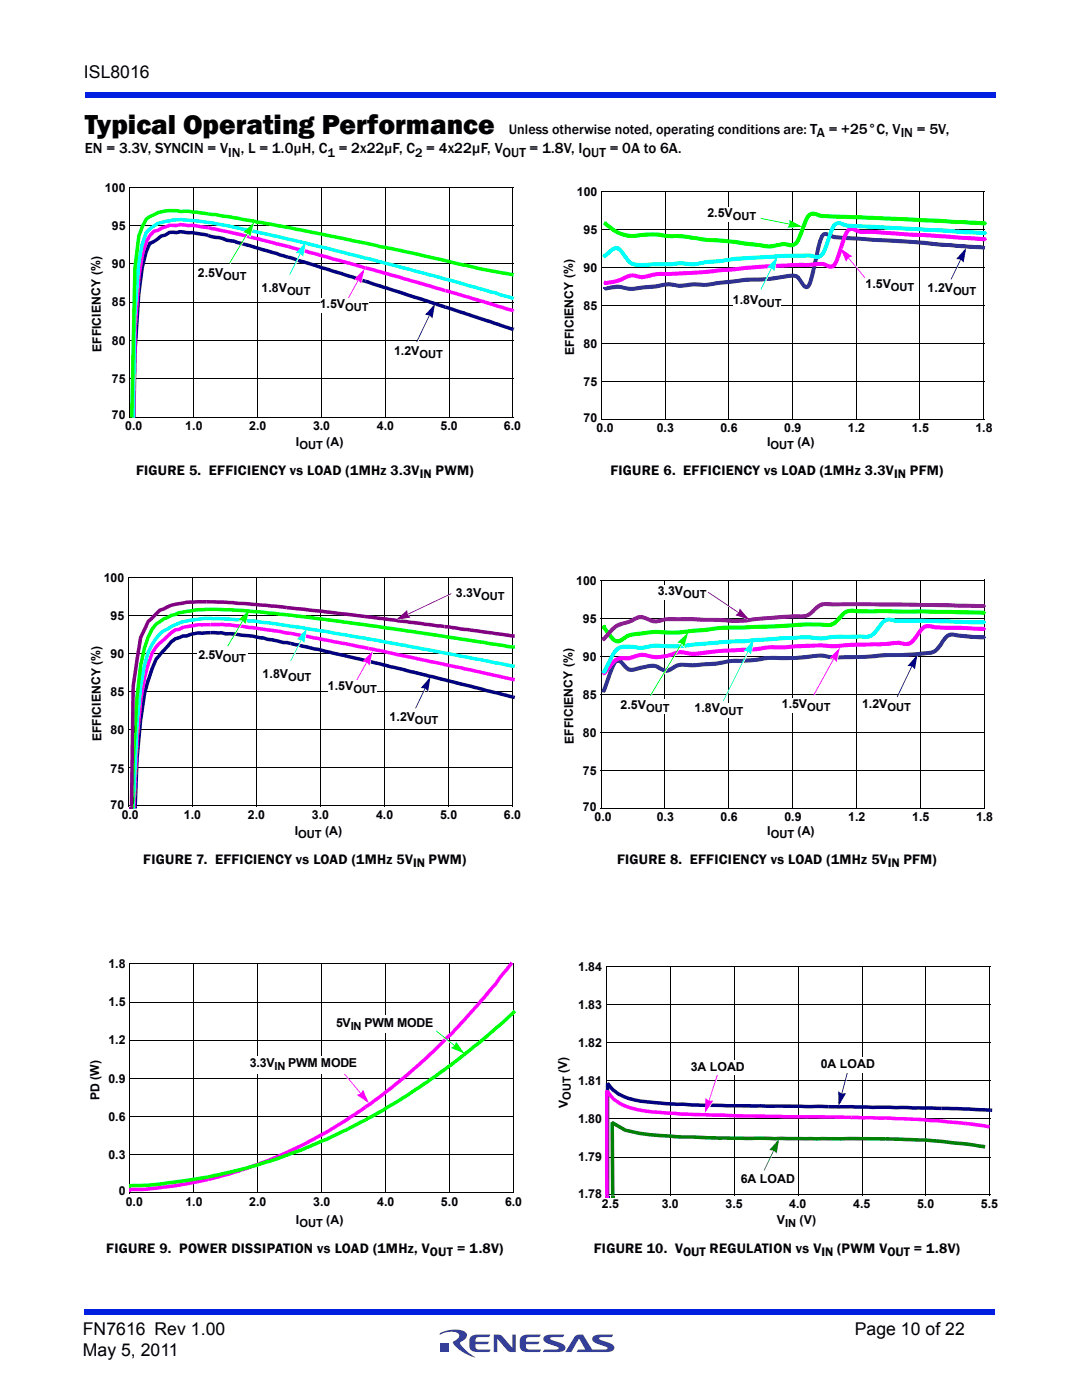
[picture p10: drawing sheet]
<svg xmlns="http://www.w3.org/2000/svg" width="216mm" height="279mm" viewBox="0 0 216 279" stroke-linecap="round" stroke-linejoin="round" font-family="sans-serif">
<defs><g id="words">
<text font-size="5.6" x="16.9" y="26.7">Typical Operating Performance</text>
<g font-size="3.5">
<text x="16.7" y="15.6">ISL8016</text>
<text x="16.5" y="266.5">FN7616 Rev 1.00</text>
<text x="170.6" y="266.5">Page 10 of 22</text>
<text x="16.5" y="270.7">May 5, 2011</text>
</g>
<g font-size="3">
<text x="16.9" y="30.6">EN = 3.3V, SYNCIN = V</text>
<text x="48" y="30.6">, L = 1.0µH, C</text>
<text x="67.6" y="30.6">= 2x22µF, C</text>
<text x="85.1" y="30.6">= 4x22µF, V</text>
<text x="105.7" y="30.6">= 1.8V, I</text>
<text x="121.7" y="30.6">= 0A to 6A.</text>
</g>
<g font-size="2.8">
<text x="101.5" y="26.7">Unless otherwise noted, operating conditions are: T</text>
<text x="27.2" y="94.8">FIGURE 5. EFFICIENCY vs LOAD (1MHz 3.3V</text>
<text x="121.8" y="94.8">FIGURE 6. EFFICIENCY vs LOAD (1MHz 3.3V</text>
<text x="28.6" y="172.4">FIGURE 7. EFFICIENCY vs LOAD (1MHz 5V</text>
<text x="123.1" y="172.4">FIGURE 8. EFFICIENCY vs LOAD (1MHz 5V</text>
<text x="21.2" y="250">FIGURE 9. POWER DISSIPATION vs LOAD (1MHz, V</text>
<text x="91.2" y="250">= 1.8V)</text>
<text x="118.5" y="250">FIGURE 10. V</text>
<text x="141.6" y="250">REGULATION vs V</text>
<text x="167.1" y="250">(PWM V</text>
<text x="182.3" y="250">= 1.8V)</text>
</g>
<g font-size="2.7">
<text x="163" y="27.4">A = +25°C, VIN = 5V,</text>
<text x="45.6" y="31.3">IN</text>
<text x="100.3" y="31.3">OUT</text>
<text x="116.2" y="31.3">OUT</text>
</g>
<g font-size="2.5">
<text x="65.3" y="31.3">1</text>
<text x="82.8" y="31.3">2</text>
<text x="20.9" y="38.2">100</text>
<text x="115.1" y="39.2">100</text>
<text x="22.3" y="45.9">95</text>
<text x="116.5" y="46.7">95</text>
<text x="141.2" y="43.2">2.5V</text>
<text x="22.3" y="53.5">90</text>
<text x="39.5" y="55.3">2.5V</text>
<text x="52.2" y="58.3">1.8V</text>
<text x="116.5" y="54.3">90</text>
<text x="172.7" y="57.5">1.5V</text>
<text x="185.1" y="58.3">1.2V</text>
<text x="22.3" y="61.2">85</text>
<text x="63.8" y="61.5">1.5V</text>
<text x="116.5" y="61.9">85</text>
<text x="146.2" y="60.7">1.8V</text>
<text x="20.3" y="70.3" transform="rotate(-91 20.3 70.3)">EFFICIENCY (%)</text>
<text x="22.3" y="68.8">80</text>
<text x="78.6" y="70.8">1.2V</text>
<text x="114.6" y="70.9" transform="rotate(-91 114.6 70.9)">EFFICIENCY (%)</text>
<text x="116.5" y="69.5">80</text>
<text x="22.3" y="76.4">75</text>
<text x="116.5" y="77">75</text>
<text x="22.3" y="83.7">70</text>
<text x="25" y="85.8">0.0</text>
<text x="37" y="85.8">1.0</text>
<text x="49.7" y="85.8">2.0</text>
<text x="59.1" y="89">I</text>
<text x="62.5" y="85.8">3.0</text>
<text x="75.2" y="85.8">4.0</text>
<text x="87.9" y="85.8">5.0</text>
<text x="100.6" y="85.8">6.0</text>
<text x="116.5" y="84.3">70</text>
<text x="119" y="86.2">0.0</text>
<text x="131" y="86.2">0.3</text>
<text x="143.7" y="86.2">0.6</text>
<text x="153.1" y="89">I</text>
<text x="156.5" y="86.2">0.9</text>
<text x="169.2" y="86.2">1.2</text>
<text x="181.9" y="86.2">1.5</text>
<text x="194.6" y="86.2">1.8</text>
<text x="83.8" y="95.5">IN PWM)</text>
<text x="178.4" y="95.5">IN PFM)</text>
<text x="20.7" y="116.2">100</text>
<text x="91" y="119.1">3.3V</text>
<text x="115" y="116.7">100</text>
<text x="131.3" y="118.8">3.3V</text>
<text x="22.1" y="123.8">95</text>
<text x="116.3" y="124.3">95</text>
<text x="22.1" y="131.4">90</text>
<text x="39.6" y="131.6">2.5V</text>
<text x="116.3" y="131.9">90</text>
<text x="52.4" y="135.3">1.8V</text>
<text x="65.4" y="137.8">1.5V</text>
<text x="22.1" y="139">85</text>
<text x="77.7" y="143.8">1.2V</text>
<text x="116.3" y="139.5">85</text>
<text x="123.8" y="141.4">2.5V</text>
<text x="138.6" y="142.1">1.8V</text>
<text x="156" y="141.4">1.5V</text>
<text x="172" y="141.3">1.2V</text>
<text x="20.3" y="148" transform="rotate(-91 20.3 148)">EFFICIENCY (%)</text>
<text x="22.1" y="146.6">80</text>
<text x="114.5" y="148.5" transform="rotate(-91 114.5 148.5)">EFFICIENCY (%)</text>
<text x="116.3" y="147">80</text>
<text x="22.1" y="154.2">75</text>
<text x="116.3" y="154.6">75</text>
<text x="22.1" y="161.4">70</text>
<text x="116.3" y="161.9">70</text>
<text x="24.3" y="163.4">0.0</text>
<text x="36.7" y="163.4">1.0</text>
<text x="49.5" y="163.4">2.0</text>
<text x="58.8" y="166.6">I</text>
<text x="62.3" y="163.4">3.0</text>
<text x="75" y="163.4">4.0</text>
<text x="87.8" y="163.4">5.0</text>
<text x="100.6" y="163.4">6.0</text>
<text x="118.6" y="163.9">0.0</text>
<text x="131" y="163.9">0.3</text>
<text x="143.8" y="163.9">0.6</text>
<text x="153.1" y="166.6">I</text>
<text x="156.5" y="163.9">0.9</text>
<text x="169.2" y="163.9">1.2</text>
<text x="182" y="163.9">1.5</text>
<text x="194.7" y="163.9">1.8</text>
<text x="82.4" y="173.1">IN PWM)</text>
<text x="177.2" y="173.1">IN PFM)</text>
<text x="21.6" y="193.2">1.8</text>
<text x="115.3" y="193.8">1.84</text>
<text x="21.6" y="200.8">1.5</text>
<text x="115.3" y="201.4">1.83</text>
<text x="21.6" y="208.4">1.2</text>
<text x="67.1" y="205">5V</text>
<text x="72.7" y="205">PWM MODE</text>
<text x="115.3" y="209">1.82</text>
<text x="49.9" y="213">3.3V</text>
<text x="57.5" y="213">PWM MODE</text>
<text x="137.8" y="213.7">3A LOAD</text>
<text x="163.8" y="213.1">0A LOAD</text>
<text x="19.9" y="219.6" transform="rotate(-91 19.9 219.6)">PD (W)</text>
<text x="21.6" y="216">0.9</text>
<text x="113.3" y="221.2" transform="rotate(-91 113.3 221.2)">V</text>
<text x="115.3" y="216.6">1.81</text>
<text x="21.6" y="223.7">0.6</text>
<text x="115.3" y="224.2">1.80</text>
<text x="21.6" y="231.3">0.3</text>
<text x="115.3" y="231.8">1.79</text>
<text x="23.7" y="238.5">0</text>
<text x="115.3" y="239.1">1.78</text>
<text x="147.8" y="236.1">6A LOAD</text>
<text x="25.1" y="240.7">0.0</text>
<text x="37" y="240.7">1.0</text>
<text x="49.7" y="240.7">2.0</text>
<text x="59.1" y="244.2">I</text>
<text x="62.5" y="240.7">3.0</text>
<text x="75.3" y="240.7">4.0</text>
<text x="88" y="240.7">5.0</text>
<text x="100.8" y="240.7">6.0</text>
<text x="120.1" y="241.1">2.5</text>
<text x="132" y="241.1">3.0</text>
<text x="144.8" y="241.1">3.5</text>
<text x="155" y="244.2">V</text>
<text x="157.5" y="241.1">4.0</text>
<text x="170.3" y="241.1">4.5</text>
<text x="183" y="241.1">5.0</text>
<text x="195.7" y="241.1">5.5</text>
<text x="85.8" y="250.7">OUT</text>
<text x="136.3" y="250.7">OUT</text>
<text x="163.9" y="250.7">IN</text>
<text x="177.1" y="250.7">OUT</text>
</g>
<g font-size="2.2">
<text x="146.2" y="43.8">OUT</text>
<text x="44.6" y="55.9">OUT</text>
<text x="57.3" y="58.9">OUT</text>
<text x="177.8" y="58.1">OUT</text>
<text x="190.2" y="58.9">OUT</text>
<text x="68.9" y="62.1">OUT</text>
<text x="151.3" y="61.3">OUT</text>
<text x="83.7" y="71.4">OUT</text>
<text x="59.8" y="89.6">OUT (A)</text>
<text x="153.8" y="89.6">OUT (A)</text>
<text x="96" y="119.7">OUT</text>
<text x="136.3" y="119.4">OUT</text>
<text x="44.5" y="132.2">OUT</text>
<text x="57.5" y="136">OUT</text>
<text x="70.5" y="138.4">OUT</text>
<text x="128.9" y="142">OUT</text>
<text x="143.7" y="142.7">OUT</text>
<text x="161.1" y="142">OUT</text>
<text x="177.1" y="141.9">OUT</text>
<text x="82.8" y="144.4">OUT</text>
<text x="59.5" y="167.2">OUT (A)</text>
<text x="153.8" y="167.2">OUT (A)</text>
<text x="70" y="205.6">IN</text>
<text x="54.8" y="213.6">IN</text>
<text x="113.9" y="219.5" transform="rotate(-91 113.9 219.5)">OUT (V)</text>
<text x="59.8" y="244.8">OUT (A)</text>
<text x="156.7" y="244.8">IN (V)</text>
</g>
</g></defs>
<g fill="#333f99">
<path d="M98.5 266.3h.7a1.2 1.2 0 0 1 1.1 .5l1.9 2.2v-2.7h.7v3.5h-.7a1.04 1.04 0 0 1-1-.4l-2-2.2v2.6h-.7z"/>
<path d="M93.9 266.8l.8-.4 3.2-.1-.3 .5-2.3 .1a.7 .7 0 0 0-.4 .9h2.7l-.4 .5h-2.3v.4l.2 .5 .2 .1h2.6l-.3 .5h-2.3a1.36 1.36 0 0 1-1.7-1.2l.1-1.5z"/>
<path d="M104 266.8l.8-.4 3.1-.1-.3 .5-2.3 .1a.7 .7 0 0 0-.3 .9h2.7l-.4 .5h-2.3v.4l.1 .5 .3 .1h2.6l-.3 .5h-2.3a1.36 1.36 0 0 1-1.7-1.2l.1-1.5z"/>
<path d="M108.6 266.7l.8-.3 3.2-.1-.3 .5-2.5 .2v.3l.6 .2a3.4 3.4 0 0 1 2.4 1.3 .85 .85 0 0 1-1 1h-3.5l.4-.5h2.1l.6-.1v-.3l-.6-.2a3.4 3.4 0 0 1-2.4-1.3l.1-.5z"/>
<path d="M114.8 266.6a1.8 1.8 0 0 1 1.5-.3l1.9 3h2.3l.7-.1v-.3l-.6-.2a3.4 3.4 0 0 1-2.4-1.3 .85 .85 0 0 1 1-1l3.2-.1-.3 .5-2.5 .2v.3l.6 .2a3.4 3.4 0 0 1 2.4 1.3 .85 .85 0 0 1-1 1h-6.5l.3-.4 1.4-.1-1.2-2.1-1.6 2.6h-1.2z"/>
<path d="M88 268h1.6v1.7h-1.6z"/>
<path d="M87.8 266.1a5.6 5.6 0 0 1 5.1-.2 1.19 1.19 0 0 1-.8 1.8l-.3 .3a6.8 6.8 0 0 0 3 2.9 7.1 7.1 0 0 1-4.4-3l.5-.4a.81 .81 0 0 0 .7-.8 .81 .81 0 0 0-.6-.8 5.3 5.3 0 0 0-3.3 .4z"/>
</g>
<g fill="#001fe0">
<path d="M16.9 261.3h181.7v1h-181.7z"/>
<path d="M16.9 18.4h181.7v1h-181.7z"/>
</g>
<g fill="#000">
<path d="M25.8 37.4l.1 .1zM38.6 37.4h.2zM51.3 37.4h.2zM64.1 37.4h.1zM76.8 37.4h.2zM89.5 37.4h.2zM102.3 37.4h.1zM25.8 52.6l.1 .2zM25.8 45l.1 .1zM25.8 75.5l.1 .2zM25.8 67.9l.1 .1zM25.8 60.2l.1 .2z"/>
<path d="M25.8 83.2l.2 .1zM25.8 83.1l.1 .2z"/>
</g>
<g fill="none" stroke="#000" stroke-width=".2">
<path d="M25.8 37.4h76.6M25.9 37.4v45.9M38.7 37.4v45.9M51.4 37.4v45.9M64.1 37.4v45.9M76.9 37.4v45.9M89.6 37.4v45.9M102.3 37.4v45.9M25.9 52.7h76.5M25.9 45h76.5M25.9 75.6h76.5M25.9 67.9h76.5"/>
<path d="M25.9 60.3h76.5M25.8 83.2h76.6"/>
</g>
<g fill="#000080">
<path d="M29.6 48.4l1.7-1.1a2.13 2.13 0 0 1 1.6-.7l-.1 .1 1-.7 1.5 .1h-.1a2.6 2.6 0 0 1 1.8-.1l1.4 .1 3.3 .6-.3 .6-3.1-.5-2.3-.2h.1l-.9 .2-1.4-.1h.2l-.9 .6-.9 .1h.2l-1.3 1-1.1 .5 .2-.2-.7 1.7-.8 3.1-.7 5.3-.7 12-.2 12.5h-.7v-1.5a239.2 239.2 0 0 1 .9-23.1l.1-.6a34.5 34.5 0 0 1 1.4-7.9z"/>
<path d="M41.6 46.7l1.3 .3 .9 .1 1.6 .5h-.1l1.6 .2 8.4 2.4 2.3 .8-.2 .7-10.7-3.2-1.6-.2-1.6-.6 .2 .1-1.6-.3-.7-.2z"/>
<path d="M57.5 51l15.5 4.8-.2 .7-15.4-4.8z"/>
<path d="M73 55.8l16 5.2-.2 .6-16-5.1z"/>
<path d="M88.9 60.9l13.7 4.5-.2 .7-13.6-4.5z"/>
<path d="M102.6 65.4l-.2 .7z"/>
</g>
<g fill="#f0f">
<path d="M30.5 45.9l.9-.3-.1 .1 1.7-.8a2.18 2.18 0 0 1 1.6-.3l1.5-.1 1.6 .2h-.2l.9-.1 3.3 .5-.2 .7-3.2-.5-.7 .1-1.6-.3h.1l-1 .3-1.3-.1h.2l-2.4 1-.8 .2 .2-.1-.7 .7-.8 1.2-.7 2.5-.7 4.3a271.5 271.5 0 0 0-1.1 28.3l-.7-.1v-2.1a249.8 249.8 0 0 1 1.1-26.2l.7-4.3 .8-2.7 .8-1.2z"/>
<path d="M41.7 45.1l7.6 1.6 8.4 2.2-.2 .6-8.5-2.1-6.8-1.4-.7-.2z"/>
<path d="M57.7 48.9l15.3 4.2-.1 .7-15.4-4.2-.1-.1z"/>
<path d="M73 53.1l15.2 4.3 .8 .3-.2 .7-16-4.6z"/>
<path d="M89 57.7l13.6 4-.2 .7-13.6-4z"/>
<path d="M102.6 61.7l-.2 .7z"/>
</g>
<g fill="#0ff">
<path d="M29 46l2.3-1.7 3.1-.7 1.8-.1 5.4 .5-.1 .7-5.4-.5h-1.5l-1.4 .3-1.7 .4h.2l-1.6 1.1-.7 .7 .1-.2-.8 2.3-.7 3.9-.8 10.4-.3 20.3-.7-.1 .3-20.2 .9-11a21.8 21.8 0 0 1 1.4-5.8z"/>
<path d="M41.6 44l6.1 1.2 9.9 2.2-.2 .6-12.1-2.6-3.8-.7z"/>
<path d="M57.5 47.4l15.5 3.8-.2 .6-15.4-3.8z"/>
<path d="M73 51.2l16 4.2-.2 .6-16-4.2z"/>
<path d="M88.9 55.4l13.7 3.8-.2 .7-2.5-.7-1.1-.4-10-2.8z"/>
<path d="M102.6 59.2l-.2 .7z"/>
</g>
<g fill="#0f0">
<path d="M29.1 43.4l2.3-1.3 2.2-.4h1.8l.6 .2 1.7-.1 3.9 .5-.1 .7-4-.5-1.5 .1-.8-.2h-2l-1.6 .4-2.2 1.2 .1-.1-.8 1.5-.7 1.9-.7 6.5-.7 29.6-.6-.1 .6-29.6 .7-6.6 .8-2.1z"/>
<path d="M41.6 42.3l4.5 .7 11.4 2-.1 .7-11.5-2.1-4.4-.6z"/>
<path d="M57.5 45l15.5 3.2-.2 .7-15.4-3.2z"/>
<path d="M73 48.2l15.9 3.5-.1 .6-16-3.4z"/>
<path d="M88.9 51.7l7.6 1.7 6 1.1-.1 .7-5.9-1.1-6.2-1.4-1.5-.4z"/>
<path d="M102.5 54.5l-.1 .7z"/>
</g>
<path d="M25.8 83.2l.2 .1z" fill="#000"/>
<path d="M25.9 37.5v45.7" fill="none" stroke="#000" stroke-width=".2"/>
<g fill="#fff">
<path d="M52.4 56.5h9.4v2.9h-9.4z"/>
<path d="M39.6 53.5h9.6v2.9h-9.6z"/>
<path d="M79 68.9h9.6v2.9h-9.6z"/>
<path d="M85.8 62.9l.2 .1-.2 .3-.2-.1z"/>
<path d="M86.9 60.8l-.5 2.9-.3-.4 .3-1.9h.4l-1.4 1.6-.2-.3h.7v.4l-1-.1z"/>
<path d="M85.9 62.7l.5 .5-.3 .3-.4-.4z"/>
<path d="M85.6 63.2l.2 .1-2.5 5.2-.1-.1z"/>
<path d="M71.6 55.9h.2l-.2 .4-.2-.1z"/>
<path d="M72.8 53.8l-.6 2.9-.3-.4 .4-1.9h.4l-1.5 1.5-.2-.2h.7l-.1 .4-.9-.2z"/>
<path d="M71.7 55.7l.5 .5-.3 .3-.4-.5z"/>
<path d="M71.4 56.2l.2 .1-2.4 4.3-.2-.1z"/>
<path d="M59.9 50.6l.2 .1-.2 .3-.1-.1z"/>
<path d="M61.1 48.5l-.6 2.9-.2-.4 .3-1.9h.4l-1.4 1.6-.3-.3 .7 .1v.3l-.9-.1z"/>
<path d="M60 50.5l.6 .4-.3 .3-.4-.4z"/>
<path d="M59.8 50.9l.1 .1-2 4.1-.1-.1z"/>
<path d="M49.5 46.6l.1 .1-.2 .3-.1-.1z"/>
<path d="M48.6 46.6l2.2-2-.8 2.9-.3-.5 .5-1.9 .4 .1-1.5 1.4-.2-.2h.7l-.1 .4z"/>
<path d="M49.6 46.4l.5 .5-.3 .3-.4-.5z"/>
<path d="M49.3 46.9l.1 .1-3.4 5.8-.2-.1z"/>
</g>
<g fill="#fff">
<path d="M86.6 61.4l-.3 1.9-.4-.4h-.6z"/>
<path d="M72.5 54.4l-.4 1.9-.4-.4-.6-.1z"/>
<path d="M60.8 49.1l-.4 2-.4-.5h-.5z"/>
<path d="M49 46.5l1.4-1.4-.5 2-.3-.5z"/>
</g>
<g fill="#000080">
<path d="M85.7 62.7l.2 .1-.2 .3-.2-.1z"/>
<path d="M86.8 60.6l-.5 2.9-.3-.4 .3-1.9h.4l-1.4 1.6-.2-.3h.7l-.1 .4-.9-.1z"/>
<path d="M85.8 62.5l.5 .5-.3 .3-.4-.4z"/>
<path d="M85.5 63.1h.2l-2.5 5.2-.1-.1z"/>
</g>
<path d="M86.5 61.2l-.3 2-.4-.5h-.6z" fill="#000080"/>
<g fill="#f0f">
<path d="M71.5 55.7l.2 .1-.2 .3-.2-.1z"/>
<path d="M72.7 53.7l-.6 2.9-.3-.5 .4-1.9 .4 .1-1.5 1.5-.2-.3 .7 .1v.3l-1-.1z"/>
<path d="M71.6 55.6l.5 .4-.3 .3-.3-.4z"/>
<path d="M71.3 56l.2 .1-2.4 4.3-.2-.1z"/>
</g>
<path d="M71 55.6l1.4-1.3-.4 1.9-.4-.5z" fill="#f0f"/>
<g fill="#0ff">
<path d="M59.9 50.4h.2l-.2 .4-.1-.1z"/>
<path d="M61 48.3l-.5 2.9-.3-.4 .4-2 .3 .1-1.4 1.5-.2-.2h.7v.4l-1-.1z"/>
<path d="M60 50.2l.5 .5-.2 .2-.4-.4z"/>
<path d="M59.8 50.7l.1 .1-2 4.1-.2-.1z"/>
</g>
<path d="M60.7 48.9l-.3 1.9-.4-.4-.6-.1z" fill="#0ff"/>
<g fill="#0f0">
<path d="M49.4 46.3l.2 .1-.2 .3-.2-.1z"/>
<path d="M48.5 46.4l2.2-2.1-.7 2.9-.3-.4 .5-1.9h.3l-1.4 1.5-.3-.3 .8 .1-.1 .3z"/>
<path d="M49.6 46.2l.4 .5-.3 .2-.3-.4z"/>
<path d="M49.2 46.6l.2 .1-3.5 5.9-.2-.1z"/>
</g>
<path d="M48.9 46.2l1.5-1.3-.5 1.9-.4-.4z" fill="#0f0"/>
<path d="M63.9 59.5h9.6v2.9h-9.6z" fill="#fff"/>
<g fill="none" stroke="#000" stroke-width=".2">
<path d="M119.9 38.2h76.5M120 38.1v45.7M132.7 38.1v45.7M145.4 38.1v45.7M158.2 38.1v45.7M170.9 38.1v45.7M183.6 38.1v45.7M196.3 38.1v45.7M119.9 53.4h76.5M119.9 45.8h76.5M119.9 76.1h76.5M119.9 68.5h76.5"/>
<path d="M119.9 60.9h76.5M119.9 83.7h76.5"/>
</g>
<g fill="#fff">
<path d="M146.4 59h9.4v2.9h-9.4z"/>
<path d="M141.2 41.4h9.7v2.9h-9.7z"/>
<path d="M185.5 56.4h9.6v2.9h-9.6z"/>
<path d="M172.8 55.5h9.6v2.9h-9.6z"/>
</g>
<g fill="#303291">
<path d="M121 57.2l.3-.1 .2 .7-.4 .1z"/>
<path d="M121.3 57.1l1.9-.3 3.1 .5 4.6-.6 2.2-.4 .9 .1-.1 .7-.7-.1-2.2 .4-4.6 .6-1.1-.1-2-.4-1.8 .3z"/>
<path d="M134 56.4l1.9 .3h-.2l2.7-.4 2.4 .2 7.1-1 .1 .7-6.8 .9-2.7-.1-2.6 .3-2-.3z"/>
<path d="M147.9 55.5l5.6-.2 4.2-.7 1.1 .2-.2-.1a2.38 2.38 0 0 1 1.7 1.5l.3 .4-.6 .4-1.1-1.6v.1l-.6-.3 .3 .1-1.3 .1-3.7 .6-5.6 .2z"/>
<path d="M160 57l.6-.4 .4 .6-.2-.3 .2 .1-.3 .6 .1-.7 .2 .1-.1 .7-.1-.7 .3-.1v.7l-.3-.6 .2-.1 .2 .6-.3-.6 .2-.2-.1 .2 .3-.8 .7 .2-.6 1.1-.2-.6 .2 .6-.2 .1-.2-.6v.7h.1h-.1l-.1-.6-.1 .6h-.1l.1-.7-.3 .6-.2-.4 .1 .3z"/>
<path d="M164 46.6l.2-.2 .6-.1 1.2 .4-.3 .6-.9-.3h.1l-.5 .1 .1-.1-.4 .3 .3-.4-.7 2-1.7 7.4-.7-.2 1.8-7.4 .6-1.8 .4-.3-.2 .1z"/>
<path d="M166 46.7l.7 .3-.2-.1 19.3 1.3-.1 .7-5.9-.5-11.1-.6-2.2-.2-.8-.2-.1-.1z"/>
<path d="M185.1 48.3l11.4 .8-.1 .7-10.7-.9 .1-.7 10.8 .9-.1 .7-4.7-.3-6.7-.5z"/>
<path d="M165.3 46.5l1.3 .5 18.5 1.3v.7l-18.6-1.3-1.4-.5z"/>
<path d="M164 46.7l.5-.3 .8 .1-.2 .7-.5-.2 .3 .1h-.5h.2l-.3 .2 .1-.1-.4 1-1.4 6.3-.7 2.4-.7-.3 .7-2.2 1.2-5.6z"/>
<path d="M158.5 54.7v.7v-.7v.7v-.7l.7 .3 1.4 1.8 .4 .2h-.2h.2l-.1 .1 .4-.5 .6 .3-.6 .7h.1a.94 .94 0 0 1-1.4-.4l-1.2-1.7 .2 .1-.6-.2h.1z"/>
<path d="M140.8 56.5l7.4-.9 4.8-.2 5.6-.7-.1 .7-2.2 .2a28.4 28.4 0 0 1-6.4 .6l-6.4 .6-2.5 .4h-.2z"/>
<path d="M127.3 57.2l3.5-.3 2.4-.4 2.6 .3h-.1l2.5-.3h2.6v.7l-2.5-.1-2.6 .4-2.4-.4h.1l-2.2 .4-3.8 .4z"/>
<path d="M120.5 57.6h.7l-.4-.3 2.6-.4 2.4 .5 1.5-.2 .1 .7-1.7 .2-2.4-.5h.1l-1.9 .2a.63 .63 0 0 1-1-.2z"/>
<path d="M120.5 57.2h.7v.4h-.7z"/>
<path d="M120.5 57.6h.7z"/>
</g>
<g fill="#f0f">
<path d="M120.5 56.1h.3v.7h-.3z"/>
<path d="M120.8 56.1l2.3-.4 2-.9 1-.2 2.1 .3 2-.5 .2 .7-2.2 .5-2.3-.3-2.5 1-2.5 .5h-.1z"/>
<path d="M130.2 54.4l1.3-.1 8.3-.3 8.7-.9 .2 .7-8.3 .8-8.9 .4-1.2 .1z"/>
<path d="M148.5 53.1l5.2-.4 7.8-.2 2.5-.2 1.7 .5-.3 .7-1.3-.6 .2 .1-10.7 .4-5 .4z"/>
<path d="M168.4 46.5l.7 .3-1.9 5.4-.4 .8-.5 .3 .3-.1-.2 .1-.6-.3 .6 .3-.5 .3-.4-.5 .4 .4h-.5l.3-.7h-.1h.3l.3 .4-.4-.3 .2-.1 .5 .3-.6-.2 .4-.3-.2 .1 .1-.1-.1 .2 .4-.7z"/>
<path d="M169 45.7l.5-.4h.6l.3 .4-.3-.4 1.5 .6-.2 .6v-.7l.4 .1-.4 .3 .5-.3v.7h-.2l.4-.4-.5 .4-.2-.1v-.7l-.2 .7-1.1-.5-.4-.4 .4 .4h-.5h.2l-.6 .2 .3-.1-.4 .7-.7-.3z"/>
<path d="M171.9 45.9h2.3l20.3 1.3-.1 .7-2.5-.1-17.8-1.3-2.2 .1z"/>
<path d="M176.7 46.2l19.9 1.3h.1l-.4 .3v-.1l.3 .4-2.2-.2 .1-.7 1.3 .1 .8 .1 .4 .4-.5 .4-19.8-1.3z"/>
<path d="M169.1 45.7l.4-.2-.1 .7-.1-.7 .4-.1h.5l1.7 .6h-.2l5 .2v.7l-5.1-.2-1.4-.6h-.5l.2-.1-.3 .2-.2-.7 .1 .7 .2-.1-.2 .1z"/>
<path d="M168.9 45.8l.2-.1-.1 .3 .1-.3 .4 .5 .2-.2-.9 1.6-1.6 4.8-.4 .7-.6 .5-.3-.7 .5-.2-.3 .1 .4-.6 1.7-4.9z"/>
<path d="M153.6 52.8l10.5-.4 1.6 .5h-.2h.6h-.2l.3 .7h-.1a2.46 2.46 0 0 1-1.7-.5h-1.1l-1.9 .2-7.7 .2z"/>
<path d="M134.4 54.3l5.9-.3h-.2l13.5-1.2 .1 .7-12.7 1.2-5.2 .3h-1.4z"/>
<path d="M123.2 55.7l2.6-1 2.4 .3 2.6-.6 3.6-.1v.7l-3.4 .1-1.4 .3a3.5 3.5 0 0 1-2.2 .2l-1.6-.2 .2-.1-2.6 1.1z"/>
<path d="M120.5 56.2l.6 .5v-.2l-.2-.3 .3 .3-.4-.3 2.4-.5 .2 .7-2.5 .5-.4-.4 .1 .4-.2-.4z"/>
<path d="M120.7 56l.6 .3-.2 .3-.6-.4z"/>
<path d="M120.5 56.2l.6 .4z"/>
</g>
<g fill="#0ff">
<path d="M120.1 51.1l.3-.3 .5 .5-.3 .3z"/>
<path d="M120.4 50.8l1.6-1.3-.2 .3 .2-.4 .8-.3 .6 .1 .7 .5 1.7 2.2-.6 .4-1.5-2.1-.6-.4h.1l-.7 .1 .2-.1-.4 .2 .2-.3-.1 .4-1.5 1.2-.5-.5z"/>
<path d="M125.3 52.3l.1 .2-.1-.1 .5-.5 .2 .4-.1-.3 .5 .3h-.1l1.3 .2 5.8-.1 2.5-.2-.2 .6h.1l-2.4 .3-2-.1-2.4 .2-2.3-.1-1.1-.4z"/>
<path d="M135.9 52.2l2.7 .2 2.3-.5 2.8-.2 3-.5 3.4-.1v.7l-3.3 .1-3.1 .5-2.6 .2-2.5 .5-2.9-.3z"/>
<path d="M150 51.1l10.1-.5h1.5l1.2 .3 .6-.1-.2 .1 .5-.3 .2 .7-.3-.6 .2-.2 .5 .5-.2 .2-.2-.6 .2 .6-.9 .4-1.9-.4 .1 .1-4.9 .1-6.4 .4z"/>
<path d="M166.4 44.5l.5-.3h.2l-.3 .3 .4-.4 .4 .1-.3 .6h.2h-.3l.3-.3-1 .8 .1-.1-.2 .4 .1-.1-1.7 4.6-.5 .9-.5-.5 .4-.8v.2l1.3-4 .5-1z"/>
<path d="M167.6 44.2l1.4 .4h-.1l15.7 .8-.1 .7-14.5-.7-1.3-.1-1.4-.5z"/>
<path d="M183 45.4l13.7 .8-.4 .4v-.1l.3 .3-12-.7h-.1l.1-.7 11.3 .7h.7l.4 .5-.5 .3-13.5-.8z"/>
<path d="M167.2 44.2l.8 .1 1.3 .5h-.2l13.9 .6v.7l-13.9-.6-1.5-.5h.2l-.6-.1z"/>
<path d="M166.2 44.8l.5-.4 .5-.2-.1 .7h.1l-.2 .1 .2-.1-.3 .2v-.1l-.4 .6-1.6 4.5-.7 1.1-.6-.4 .7-1 .9-2.9z"/>
<path d="M148.6 51.2l7.7-.4 4.2-.1h1.4l1.1 .3 .4-.1-.1 .1 .4-.3-.1 .1 .6 .4-.6 .4-.4 .1-1.4-.3 .2 .1-.5-.1h.2h-4.2l-8.8 .5z"/>
<path d="M135 52.3l3.5 .2 2.3-.5 7.8-.8 .1 .7-7.8 .8-2.3 .4-3.5-.1z"/>
<path d="M124.8 52l.6-.4 .5 .7-.1-.2 .8 .5-.2-.1 2.4 .1 5.1-.1 1.1-.2 .1 .7-1.7 .2-6.5 .1-1.4-.6z"/>
<path d="M120.4 50.9l-.1 .1 .6 .3-.1 .1-.1-.6-.2 .1 1.9-1.6 .3-.1 .2 .7v-.7h.3l.2 .1-.1 .7 .2-.7 .7 .6 1.2 1.7-.6 .4-1.2-1.7-.5-.4 .2-.6v.7l-.5-.1 .1-.7 .1 .6-.6 .3-1.5 1.3-.3 .1z"/>
<path d="M120.3 50.9l.6 .4z"/>
<path d="M120.4 50.6l.7 .3-.2 .3-.6-.3z"/>
<path d="M120.3 50.9l.6 .3z"/>
</g>
<g fill="#0f0">
<path d="M120.7 44.2l.3 .1-.3 .6-.3-.1z"/>
<path d="M121 44.3l1.9 1.5 1.8 .7h-.2l2 .2 2.3-.3h2.8l1.8 .3v.7l-2.5-.3h-2.5l-1.8 .3-2.2-.2-1.2-.5-1-.6-1.5-1.2z"/>
<path d="M133.4 46.7h2.5l5.2 .8 5.8 .4 4.3 .6v.7l-4.5-.6-5.4-.4-4.9-.7-3.1-.1z"/>
<path d="M151.2 48.5l2.4 .3h-.1l2.7-.5-.3 .4 .1-.3 .6-.1 .3 .4-.3-.4 1.6 .2v.7v-.7h-.1l.3-.1-.2 .3 .1-.2 .5 .5 .1-.3-.2 .4-.5 .1v-.7l.1 .7-.5 .1-1.2-.3-.4-.4 .4 .4h-.3l.2-.1 .1-.2-.3 .3-2.7 .5-2.4-.3z"/>
<path d="M161.1 42.7l.5-.3 .7-.2v.7l-.5 .1-.5 .6-1.8 4.5-.7 .9-.5-.5 .6-.7 1.5-3.9z"/>
<path d="M162.3 42.2l1.5 .5h-.1l15 .6-.1 .7-14.9-.6-1.5-.5h.2z"/>
<path d="M178.7 43.3l17.2 .8 .7 .1 .4 .4-.4 .4-6-.3v-.7l6 .3-.3 .2 .3 .4-17.5-.9h-.5z"/>
<path d="M167.6 43l12 .4 11 .6v.7l-23-1z"/>
<path d="M161.3 42.7l.2-.2 .2 .6-.1-.7h.5v.7l-.1-.7 .3-.1v.7l.1-.7 1.2 .5-.2-.1 .8 .1h-.2l3.6 .2v.7l-3.9-.2-1.4-.5 .1-.7v.7l-.3 .1-.1-.7 .1 .7h-.3l-.1-.7 .3 .6-.6 .7-.6 1.3-.6-.2 .6-1.5z"/>
<path d="M156.3 48.4h.3l-.1 .7 .1-.7 1.1 .3-.1-.1 1-.1-.4 .3 .2-.3 .4-.2-.2 .3 .4-.8-.1 .1 1.3-3.1 .6 .2-1.1 2.9-.7 1-.3 .1h.2l-.1 .1 .1-.3-.4 .4h.1l-1 .1-1.1-.2v-.7l.1 .7h-.3z"/>
<path d="M139.1 47.3l1.8 .3 5.3 .3 6.7 1 1.3-.1 2.1-.4v.7l-2.1 .4-1.4 .1-6.2-.9-6.6-.5-1-.3z"/>
<path d="M126.4 46.8l4.5-.3 2.3 .3 3.3 .1 2.6 .4-.1 .6-2.6-.3-3.2-.1-2.3-.3-4.5 .3z"/>
<path d="M120.7 44.3l.2 .7 .2-.4-.1-.1 1.3 .9 1.6 .9 1.3 .4 1.2 .1v.7l-1.2-.1-2.2-.7-2.5-1.7-.1-.3z"/>
<path d="M120.7 44.3l.3-.1 .2 .7-.3 .1z"/>
<path d="M120.7 44.3l.2 .7z"/>
</g>
<g fill="#fff">
<path d="M191.7 51.7l.2 .1-.1 .3-.2-.1z"/>
<path d="M192.8 49.6l-.4 3-.3-.5 .3-1.9h.4l-1.4 1.6-.3-.2h.8l-.1 .3-.9-.1z"/>
<path d="M191.9 51.6l.5 .4-.3 .3-.4-.4z"/>
<path d="M191.6 52.1h.2l-1.9 3.8h-.1z"/>
<path d="M169.4 51.2l.2 .3-.1 .1-.2-.2z"/>
<path d="M167.8 49.5l2.5 1.6-.5 .1-1.7-1.1 .2-.3 .9 1.9-.3 .2 .3-.7 .3 .2-.5 .8z"/>
<path d="M169.2 51.1l.6-.2 .1 .4-.5 .2z"/>
<path d="M169.5 51.6l.1-.1 3.2 3.8-.1 .1z"/>
<path d="M154 53.5l.2 .1-.2 .4-.2-.1z"/>
<path d="M155.1 51.4l-.5 3-.3-.4 .4-2 .3 .1-1.4 1.5-.2-.2h.7v.4l-1-.1z"/>
<path d="M154.1 53.4l.5 .5-.3 .2-.4-.4z"/>
<path d="M153.8 53.9l.2 .1-2.1 4.1-.1-.1z"/>
<path d="M157.2 44.7l.4 .1v.2l-.4-.1z"/>
<path d="M157.3 44l2.6 1.3-2.9 .3 .3-.4 1.9-.2 .1 .4-1.9-.9 .2-.3 .2 .7h-.4z"/>
<path d="M157.4 44.8l.4 .1-.4 .6-.3-.2z"/>
<path d="M151.6 43.6l5.6 1.1v.2l-5.6-1.1z"/>
</g>
<g fill="#fff">
<path d="M192.6 50.2l-.4 2-.4-.4-.5-.1z"/>
<path d="M168.3 50l1.6 1.1-.6 .2-.3 .5z"/>
<path d="M154.8 52l-.3 2-.4-.4-.6-.1z"/>
<path d="M157.5 44.3l1.7 .9-1.9 .2 .3-.5z"/>
</g>
<g fill="#000080">
<path d="M191.7 51.6h.1l-.1 .4-.2-.1z"/>
<path d="M192.8 49.5l-.5 2.9-.3-.4 .3-2 .4 .1-1.4 1.5-.2-.2h.7l-.1 .4-.9-.1z"/>
<path d="M191.8 51.4l.5 .5-.3 .2-.4-.4z"/>
<path d="M191.5 51.9l.2 .1-1.9 3.8-.1-.1z"/>
</g>
<path d="M192.5 50.1l-.3 1.9-.5-.4-.5-.1z" fill="#000080"/>
<g fill="#f0f">
<path d="M169.2 51.2l.3 .3-.2 .2-.2-.3z"/>
<path d="M167.6 49.5l2.5 1.7-.5 .1-1.6-1.1 .1-.3 .9 1.8-.3 .2 .3-.7 .3 .2-.4 .8z"/>
<path d="M169 51.2l.6-.3 .2 .4-.6 .2z"/>
<path d="M169.3 51.7l.2-.1 3.1 3.8-.1 .1z"/>
</g>
<path d="M168.1 50l1.6 1.1-.5 .2-.3 .5z" fill="#f0f"/>
<g fill="#0ff">
<path d="M153.9 53.3l.2 .1-.2 .3-.1-.1z"/>
<path d="M155.1 51.2l-.6 2.9-.2-.4 .3-1.9 .4 .1-1.4 1.5-.3-.3 .8 .1-.1 .3-.9-.1z"/>
<path d="M154.1 53.2l.5 .4-.3 .3-.4-.4z"/>
<path d="M153.8 53.6l.1 .1-2 4.1-.2-.1z"/>
</g>
<path d="M154.8 51.8l-.4 2-.4-.5h-.5z" fill="#0ff"/>
<g fill="#0f0">
<path d="M157.4 44.6l.4 .1v.2l-.4-.1z"/>
<path d="M157.5 43.9l2.6 1.3-3 .3 .4-.4 1.9-.2 .1 .4-1.9-1 .2-.3 .1 .7-.3 .1z"/>
<path d="M157.6 44.7l.4 .1-.4 .5-.3-.2z"/>
<path d="M151.8 43.5l5.6 1.1v.2l-5.6-1.1z"/>
</g>
<path d="M157.7 44.2l1.7 .9-1.9 .2 .3-.5z" fill="#0f0"/>
<g fill="none" stroke="#000" stroke-width=".2">
<path d="M25.6 115.2v45.7M38.4 115.2v45.7M51.2 115.2v45.7M63.9 115.2v45.7M76.7 115.2v45.7M89.5 115.2v45.7M102.2 115.2v45.7M25.5 138h76.8M25.5 130.5h76.8M25.5 122.9h76.8M25.5 153.2h76.8M25.5 145.6h76.8"/>
<path d="M25.5 160.8h76.8"/>
</g>
<g fill="#000080">
<path d="M26.6 161h.7v.4l-.7-.1z"/>
<path d="M33.9 127.8l1.1-.7 1.4-.5 .8-.1a6.6 6.6 0 0 1 3.2-.5h-.1l1.7-.1 .1 .7h-2.5l-1.5 .3-.8 .4h-.8l.2-.1-1.5 .6-.8 .6 .1-.1-3 3.4-.9 1.9-1.4 4.8-.8 5.3-.7 7.8-.4 9.5h-.7l.1-1.2a150.3 150.3 0 0 1 1-16.2l.8-5.4 1.5-4.9 .9-1.9z"/>
<path d="M42 125.9h2.2l.8 .3h1.6l3.8 .4 6.2 1.3h-.1l1.6 .2-.1 .7-1.5-.2-6.3-1.3-3.8-.5-1.4 .1-.9-.3h-2.1z"/>
<path d="M58.1 128.1l15.4 3.5-.1 .7-15.4-3.5z"/>
<path d="M73.5 131.6l16.1 4-.2 .6-16-3.9z"/>
<path d="M89.6 135.6l12.9 3.2-.2 .7-5.3-1.3-7.6-2z"/>
<path d="M102.5 138.8l.3 .1-.2 .7-.3-.1z"/>
<path d="M102.5 138.8l-.2 .7z"/>
</g>
<g fill="#f0f">
<path d="M26.4 161h.7v.4l-.7-.1z"/>
<path d="M31.7 128.1l2.3-2.1 .9-.6 .8-.2-.1 .1 .9-.5 2.9-.5h2.6l.1 .7h-2.4l-3 .5-.9 .4-.7 .1h.1l-.8 .5-2.2 2.1-.7 .7-.9 1.2-1.4 4.6-.8 4.5-.7 7.4-.6 14h-.7l.6-14.1 1-9a30 30 0 0 1 1.4-5.9l.7-1.8 .8-1.3z"/>
<path d="M42 124.3l3.9 .1 9.9 1.2 2.3 .5-.1 .7-10-1.5-3.7-.3h-2.2z"/>
<path d="M58.1 126.1l14.7 2.8 .8 .2-.1 .7-15.5-3.1z"/>
<path d="M73.6 129.1l16.1 3.4-.2 .6-16-3.3z"/>
<path d="M89.7 132.5l12.7 2.8-.1 .6-12.8-2.8z"/>
<path d="M102.4 135.3h.4l-.2 .7-.3-.1z"/>
<path d="M102.4 135.3l-.1 .6z"/>
</g>
<g fill="#0ff">
<path d="M26.2 161h.7v.3h-.7z"/>
<path d="M31.8 126.1l2.3-1.4 2.3-1 4.9-.6v.7l-4.8 .6h.1l-2.1 .9-1.7 .9h.1l-.7 .5-.7 .9-1.6 2.6-.7 2.5-.8 4.4-.6 6.3-.9 17.6h-.7v-.6a227.2 227.2 0 0 1 1.5-23.4l.8-4.4 .8-2.6 1.6-2.8z"/>
<path d="M41.3 123.1l6.8 .2 9.2 1.2-.1 .7-3.8-.6-5.3-.6-6.8-.2z"/>
<path d="M57.3 124.5l15.5 2.5-.2 .7-.7-.1-7.1-1.3-7.6-1.1z"/>
<path d="M72.8 127l16 3-.1 .7-15.3-2.8-.8-.2z"/>
<path d="M88.8 130l13.6 2.6-.1 .7-13.5-2.6h-.1z"/>
<path d="M102.4 132.6h.4l-.1 .7h-.4z"/>
<path d="M102.4 132.6l-.1 .7z"/>
</g>
<g fill="#0f0">
<path d="M26.1 161h.7v.4l-.7-.1z"/>
<path d="M30.9 124.3l1.6-1.1 3-1.2 3.3-.6 2.4-.1v.7l-2.3 .1-3.1 .5h.1l-3 1.2-1.6 1-.7 1.1-.7 1.3-.7 2.2-.8 3.5-.7 6.3-.8 13.3-.1 8.5h-.7v-1.1a234 234 0 0 1 .9-20.7l.7-6.4 .8-3.6 .8-2.3 .7-1.4z"/>
<path d="M41.2 121.3h4.7l9.2 .8 2.2 .3-.1 .7-8.5-.9-7.5-.2z"/>
<path d="M57.2 122.4l15.5 1.9-.1 .7-1.6-.2-13.8-1.7z"/>
<path d="M72.7 124.3l16.1 2.4-.2 .7-11.5-1.7-4.5-.7z"/>
<path d="M88.8 126.7l13.6 2.1-.1 .7-13.7-2.1z"/>
<path d="M102.4 128.8h.3v.7h-.4z"/>
<path d="M102.4 128.8l-.1 .7z"/>
</g>
<g fill="#800080">
<path d="M25.9 161h.7v.3h-.7z"/>
<path d="M29.4 123.7l2.2-2.2 2.5-1 3.1-.7 4.1-.1-.1 .7-3.8 .1-1.6 .3-1.6 .3-2.2 1 .1-.1-2.3 2.3 .1-.2-1.5 3.3v-.1l-1.5 9.7-.3 24h-.7l.3-24 1.5-9.9z"/>
<path d="M41.3 119.7l5.3 .2 10.7 1-.1 .7-10.8-1-5.2-.2z"/>
<path d="M57.3 120.9l15.3 1.8h.1v.7l-15.4-1.8h-.2z"/>
<path d="M72.7 122.7l14.5 1.9h.8l.8 .1-.1 .7-16-2z"/>
<path d="M88.7 124.7l13.7 1.9-.1 .7-13.6-1.9z"/>
<path d="M102.4 126.6h.3v.7h-.4z"/>
<path d="M102.4 126.6l-.1 .7z"/>
</g>
<g fill="#fff">
<path d="M52.6 133.6h9.4v2.9h-9.4z"/>
<path d="M39.3 129.8h10.1v2.9h-10.1z"/>
<path d="M77.6 142h10.7v2.9h-10.7z"/>
<path d="M84.9 137.3l.2 .1-.2 .3-.2-.1z"/>
<path d="M86 135.2l-.5 2.9-.3-.4 .4-1.9h.3l-1.4 1.6-.2-.2h.7v.3l-1-.1z"/>
<path d="M85 137.2l.5 .4-.2 .3-.4-.4z"/>
<path d="M84.8 137.7h.1l-1.8 3.8h-.2z"/>
<path d="M73.3 132.1l.1 .1-.2 .3-.1-.1z"/>
<path d="M74.5 130.1l-.7 2.9-.2-.5 .4-1.9 .3 .1-1.4 1.5-.3-.3 .8 .1-.1 .3-.9-.1z"/>
<path d="M73.4 132l.5 .4-.3 .3-.4-.4z"/>
<path d="M73.1 132.4l.1 .1-2.4 4.3h-.1z"/>
<path d="M60.2 127.7l.1 .1-.1 .3-.2-.1z"/>
<path d="M61.3 125.6l-.6 2.9-.2-.4 .3-1.9h.4l-1.4 1.6-.3-.3 .8 .1-.1 .3-.9-.1z"/>
<path d="M60.3 127.6l.4 .4-.2 .3-.4-.5z"/>
<path d="M60 128l.2 .1-2.1 4.1-.1-.1z"/>
<path d="M48.5 123.9l.1 .1-.1 .3-.2-.1z"/>
<path d="M47.6 123.9l2.2-2-.8 2.9-.2-.4 .5-2 .3 .1-1.5 1.5-.2-.3 .7 .1-.1 .3z"/>
<path d="M48.6 123.8l.5 .5-.3 .2-.4-.4z"/>
<path d="M48.3 124.2l.2 .1-2.9 4.9-.2-.1z"/>
</g>
<g fill="#fff">
<path d="M85.7 135.8l-.3 2-.4-.4-.6-.1z"/>
<path d="M72.8 132.1l1.4-1.4-.5 1.9-.4-.5z"/>
<path d="M61 126.2l-.4 1.9-.4-.4h-.6z"/>
<path d="M48 123.8l1.4-1.3-.5 1.9-.3-.4z"/>
</g>
<g fill="#000080">
<path d="M84.8 137.2h.2l-.2 .4-.2-.1z"/>
<path d="M85.9 135.1l-.5 2.9-.3-.4 .3-2 .4 .1-1.3 1.5-.3-.2h.7v.4l-1-.1z"/>
<path d="M84.9 137l.5 .5-.2 .2-.4-.4z"/>
<path d="M84.7 137.5l.1 .1-1.8 3.8-.2-.1z"/>
</g>
<path d="M85.6 135.7l-.3 1.9-.4-.4-.6-.1z" fill="#000080"/>
<g fill="#f0f">
<path d="M73.2 132h.1l-.1 .4-.2-.1z"/>
<path d="M73.9 130.4l.5-.5-.7 2.9-.2-.4 .4-1.9h.3l-1.4 1.5-.2-.2h.7l-.1 .4-.9-.2z"/>
<path d="M73.3 131.8l.5 .5-.3 .2-.4-.4z"/>
<path d="M73 132.3l.2 .1-2.4 4.3-.2-.1z"/>
</g>
<path d="M74.1 130.5l-.5 1.9-.3-.4-.6-.1z" fill="#f0f"/>
<g fill="#0ff">
<path d="M60.1 127.5l.2 .1-.2 .3-.2-.1z"/>
<path d="M61.3 125.4l-.6 2.9-.3-.4 .4-2 .3 .1-1.3 1.6-.3-.3h.7v.4l-1-.1z"/>
<path d="M60.2 127.3l.5 .5-.2 .3-.4-.5z"/>
<path d="M60 127.8l.1 .1-2 4.1-.2-.1z"/>
</g>
<path d="M61 126l-.4 1.9-.4-.4-.6-.1z" fill="#0ff"/>
<g fill="#0f0">
<path d="M48.5 123.7l.1 .1-.2 .3-.1-.1z"/>
<path d="M47.6 123.7l2.2-2-.8 2.8-.3-.4 .6-1.9 .3 .1-1.5 1.4-.2-.2h.7l-.1 .4z"/>
<path d="M48.6 123.5l.5 .6-.3 .2-.4-.5z"/>
<path d="M48.3 124l.1 .1-2.9 4.9-.1-.1z"/>
</g>
<path d="M48 123.6l1.4-1.3-.5 1.9-.4-.5z" fill="#0f0"/>
<g fill="#fff">
<path d="M65.5 135.8h9.6v2.9h-9.6z"/>
<path d="M90.7 117.2h10.3v2.9h-10.3z"/>
<path d="M81.3 122.7l.3-.2 .1 .2-.3 .2z"/>
<path d="M79.2 123.8l2.2-2v.5l-1.5 1.3-.2-.2 2-.4v.4l-.5-.5 .2-.3 .7 .7z"/>
<path d="M81.1 122.2h.3l.1 .5-.3 .2z"/>
<path d="M81.6 122.5l8.6-4.1 .1 .2-8.6 4.1z"/>
</g>
<path d="M79.8 123.5l1.5-1.3v.6l.4 .4z" fill="#fff"/>
<g fill="#800080">
<path d="M81.1 122.6l.3-.2 .1 .2-.3 .2z"/>
<path d="M79 123.7l2.2-2v.5l-1.5 1.3-.2-.2 2-.4 .1 .4-.6-.5 .3-.2 .6 .6z"/>
<path d="M80.9 122.1h.4v.6l-.3 .1z"/>
<path d="M81.4 122.5l8.6-4.1 .1 .1-8.6 4.1z"/>
</g>
<path d="M79.6 123.4l1.5-1.3v.6l.5 .4z" fill="#800080"/>
<g fill="none" stroke="#000" stroke-width=".2">
<path d="M25.5 115.3h76.8M119.9 115.8h76.6M120 115.7v45.7M132.7 115.7v45.7M145.4 115.7v45.7M158.2 115.8v45.6M170.9 115.8v45.6M183.7 115.8v45.6M196.4 115.7v45.7M119.9 138.5h76.6M119.9 131h76.6M119.9 123.4h76.6"/>
<path d="M119.9 153.7h76.6M119.9 146.1h76.6M119.9 161.3h76.6"/>
</g>
<path d="M158.1 115.7l.2 .1zM170.8 115.7l.2 .1zM183.6 115.7l.1 .1zM196.3 115.7l.2 .1zM119.9 161.3l.1 .1z" fill="#000"/>
<g fill="#fff">
<path d="M131 116.9h10.3v2.9h-10.3z"/>
<path d="M138.7 140.4h9.5v2.9h-9.5z"/>
<path d="M123.9 139.6h9.6v2.9h-9.6z"/>
<path d="M172 139.1h10.3v3.2h-10.3z"/>
<path d="M156.1 139.4h9.6v2.9h-9.6z"/>
</g>
<g fill="#303291">
<path d="M120.1 137.8l.7 .1-.1 .4-.7-.2z"/>
<path d="M122.4 131.9l.8-.5 .6 .2-.4 .5 .2 .1-.4-.1 .1-.1-.4 .2 .3-.2-.3 .3 .2-.1-.8 1.4-1.5 4.3-.7-.1 1.5-4.4z"/>
<path d="M123.8 131.6l1.8 1.7-.2-.1 .5 .1-.1 .7v-.7l.9-.1-.2 .1 1.3-.4 2-.4h.9l-.3 .6 .1 .1-1.2 .1-3.1 .7h-.4v-.7v.7h-.3l-.8-.6-1.3-1.3z"/>
<path d="M130.7 132.5l.6 .2 1 .6-.2-.1 .9 .3h-.1l2.1-1.1 1.9-.1v.7l-1.7 .1-1.3 .8-1 .3-2.5-1.1z"/>
<path d="M136.9 132.3l1.3 .1 4.5-.3 2.5-.5 4.5-.2 2.3-.3 .1 .7-2.3 .3-3.3 .1-3.8 .6-4.4 .3-1.4-.1z"/>
<path d="M152 131.1l1.7-.2h4.9l5.5-.5 2.1 .4 2.8-.1v.7l-2.8 .1-2.5-.4-5 .5h-5.2l-1.4 .2z"/>
<path d="M169 130.7h3.6l3.9-.4 6.4-.1 2.9-.3h-.1l.5-.3 .3 .7-.9 .3-2.7 .3-6.4 .1-5.1 .4h-2.4z"/>
<path d="M188.5 126.9l.5-.4 .9-.3 3.2 .4-.1 .7-3.2-.4-.5 .2-.5 .3 .3-.1-1.8 2.4-.8 .6-.3-.7 .8-.7z"/>
<path d="M188.6 126.9l.8-.5 .8-.1 3.8 .5 2.4 .1-.3 .2 .3 .4-3.4-.2 .1-.7 3.3 .2 .4 .4-.4 .4h-.9l-4-.3-1.3-.3h.1l-.8 .1 .2-.1-.6 .4 .1-.1-.7 .8-.5-.4z"/>
<path d="M176.4 130.5l5-.1 4.4-.4h-.2l.8-.2h-.2l.8-.7 1-1.4 .6 .4-1.4 1.8-.6 .5-.7 .3-4.5 .4-5 .1z"/>
<path d="M158.6 131l4.4-.5 3.9 .4h-.1l5.8-.1 3.8-.3 .1 .7-3.9 .3-5.7 .1-3.7-.4-4.6 .5z"/>
<path d="M142.5 132.2l3.3-.6 3.8-.1 3.6-.5h5.4v.7h-4.7l.2-.1-4.5 .6-3.8 .1-3.2 .6h-.1z"/>
<path d="M132.8 133.5h.5h-.1l1.5-.8 1-.3 2.4 .1 4.4-.3v.7l-3.6 .3-3.5-.1h.2l-1.9 1-.6 .2-.4-.1z"/>
<path d="M125 133.6h.7l-.3-.3h1.3l3.1-.7 1.2 .1 1.8 .8h-.1h.1l-.1 .7-2.2-1-1.2 .1-3.1 .8-1-.1z"/>
<path d="M122.6 131.9l.1-.2 .6 .3-.5-.3 .1-.1 .2 .6v-.7h.2v.7l-.1-.7 .5 .1h-.2l.1 .7 .1-.7 .1 .1 1.9 1.9h-.7l.3 .3-.7-.5-1.2-1.2 .2-.6v.7l-.4-.1 .1-.7v.7h-.1l-.1-.7 .2 .7-.1 .1-.6-.3 .6 .2-.3 .4-.5-.4z"/>
<path d="M122.3 132.2l.1-.1 .5 .5 .1-.1-1 2.1-1.2 3.4-.3 .3 .2-.1-.6-.3h.7l-.6-.2 .3-.1-.3 .2 1.2-3.4z"/>
<path d="M120.1 137.5h.7v.4h-.7z"/>
<path d="M120.1 137.9h.7z"/>
</g>
<g fill="#f0f">
<path d="M120.3 134.1l.5 .5-.3 .2-.5-.5z"/>
<path d="M121.8 132.2l.7-.7 .9-.5 2.2-.1 1.8-.5 .1 .7-1.2 .3a4.3 4.3 0 0 1-2.3 .2l-1 .3h.2l-.9 .7-1.5 2-.5-.5z"/>
<path d="M127.3 130.4l.8-.1 1.9 .4h1.3l-.2 .1 1.9-.3 2.2-.7h.9l1.5 .2 1.3 .1v.7l-1.4-.1-1.9-.2-2.5 .7-2.5 .2-2-.4-1.1 .1z"/>
<path d="M138.8 130.1l5.3-.6 5.7-.3 4.3-.4h2.7l.1 .7h-2.8l-4.2 .4-5.2 .2-5.7 .7z"/>
<path d="M156.8 128.8l4.1-.3 3.1-.1 2.4 .2 3.6-.3 6.6-.2v.7l-7.6 .2-2.6 .3-3.7-.2-5.9 .4z"/>
<path d="M176.6 128.1l2.5-.2 1.9 .2h-.1l.6-.2 .5 .4-.6-.2 1-1.1 .7-1 .5 .4-1.4 1.9-.3 .2-.6-.3 .5 .4-.7 .2h-.7l-1.1-.2-2.7 .2z"/>
<path d="M183.7 125.2l.5-.4 .7-.2 1.7 .2h-.1l9.2 .3-.1 .7-9.1-.3-.9-.2h-.8l.2-.1-.8 .5 .1-.1-.7 .8-.5-.4z"/>
<path d="M184.2 124.9l.8-.2v.7l-.1-.7h.3l1.6 .2 9.6 .3h.1l-.4 .4v-.1l.3 .3h-.8v-.7h.8l.4 .5-.5 .3-9.6-.3-1.7-.2v-.7v.7l-.5 .1-.1-.6 .2 .6-.5-.5 .2 .6z"/>
<path d="M177.7 128.1l1.7-.1 1.2 .2h.8h-.2l.8-.4-.2 .1 1.8-2.5 .5-.4 .5 .5-2.3 2.8-.8 .5-1 .1-1.2-.2-1.4 .1z"/>
<path d="M159.8 128.7l4.1-.2 2.4 .2 3.8-.3 7.6-.3 .2 .7-2.3 .2-7.2 .2-1.4 .1-3.2-.1-4 .1z"/>
<path d="M140.7 130l2.5-.4 7.6-.3 2.6-.4h2.7l3.7-.2v.6l-2.5 .2h-3.8l-2.6 .5-7.5 .3-2.6 .4z"/>
<path d="M128.3 130.4l3 .5 2.3-.4 2-.6 2.6 .3 2.5-.2v.7l-2.6 .2-2.5-.3 .1-.1-2.3 .7-2.2 .4-2.9-.5z"/>
<path d="M122.5 131.6l1.1-.5 2-.1 2-.5 .7-.1v.7h-.3l.2-.1-2.8 .8h-2l.2-.1-.7 .5 .1-.2-.6 .7-1.2 1.6-.6-.5z"/>
<path d="M120.7 133.8l.5 .5-.7 .4-.3-.3 .7-.1-.3-.3-.3 .2z"/>
<path d="M120.1 134.1l.6-.2 .1 .3-.6 .2z"/>
<path d="M120.2 134.4l.6-.2z"/>
</g>
<g fill="#0ff">
<path d="M120.2 133.9l.6 .3-.2 .3-.6-.4z"/>
<path d="M122.8 129.3l.6-.4 .8-.2h2.2l1.6 .2 .1 .7-2-.3 .1 .1h-1.9l.1-.1-1.1 .4 .2-.1-.5 .6-.6 .9-1.6 3.1-.6-.3 1.5-3z"/>
<path d="M128 128.9l2.6-.4 5 .1 11-1v.7l-8.4 .6-1.9 .3-3.2 .1-2.5-.1-2.5 .4z"/>
<path d="M146.6 127.6l14.3-.8 3 .2-.2 .1 .8-.1v.7h-.7l-3.3-.2-13.9 .8z"/>
<path d="M164.5 127l1.7-.3h7.1l.1 .7-.2-.7 .6-.3 .2 .7-.2-.7 .3-.2 .2 .6-.3-.6 1.3-1.6 .6 .4-1.4 1.7-.3-.6 .3 .7-.4 .2-.2-.6 .2 .6-.6 .3-.2-.6 .1 .7h-7.1l-1.8 .3z"/>
<path d="M176.1 123.7l.6-.4h.5l-.3 .3 .3-.4 1.5 .3h7.1l-.1 .7h-7l-1.5-.3 .4-.3-.4 .4-.8 .3 .2-.3-.8 1.1-.5-.5z"/>
<path d="M180.3 123.6h4l12.1 .3-.3 .3v-.1l.3 .4-10.7-.3v-.7l10.7 .3 .4 .4-.4 .4h-2.1l-10-.3h-4z"/>
<path d="M176 123.9l.8-.5 .7-.1 1.4 .3h1.4v.7h-1.4l-1.7-.3h.2l-.7 .2 .2-.1-.7 .6-1.6 2.1-.5-.5z"/>
<path d="M161.9 126.9l2 .2h-.1l3-.3h5.9l1-.1h-.2l.6-.4 .5 .5-.7 .5-1.1 .2h-6.4l-2.5 .3-2.1-.2z"/>
<path d="M141.8 128l4.1-.3h2.5l8.8-.7 4.7-.1-.1 .7-4.6 .1-8.8 .7h-2.4l-4.1 .3z"/>
<path d="M125.6 128.8l2.4 .2 2.5-.4 4.9 .1 6.4-.7 .1 .7-6.5 .7-4.8-.1-3.1 .4-1.9-.2z"/>
<path d="M122.8 129.5l.6 .2-.5-.2 .2-.3 .3 .6-.2-.7 .3-.1 .8-.2h1.3v.7h-1.5h.1l-.7 .3-.2-.7 .3 .7-.3 .2-.6-.3 .6 .2-.9 1.2-1.5 3.2-.3 .2-.3-.2 .5-.4-.3-.1-.2 .1 1.5-3z"/>
<path d="M120 134.1l.5-.5 .3 .2-.5 .5z"/>
<path d="M120.3 134.3l.5-.5z"/>
</g>
<g fill="#0f0">
<path d="M120 125l.7-.3 .1 .3-.6 .3z"/>
<path d="M120.2 125.3l.6-.3 1.9 2.4-.1-.1 .5 .3h-.1h.3l-.1 .7-.1-.7 .7-.2 1.6-1 .8-.2v.7l-1 .3h.2l-1.3 .8-.7 .3-.2-.7v.7h-.2l-1-.6z"/>
<path d="M126.2 126.2l4.3-.5 5.1 .1 6.2-.6 .2 .7-6.4 .6-5-.1-4.4 .5z"/>
<path d="M141.8 125.2l2.6-.3 10.3-.3 5.5-.4 4.4 .1-.1 .7-4.6-.1-5.2 .4-10.1 .3-2.6 .3z"/>
<path d="M164.5 124.3l.9 .1 .7-.2 .1 .6-.3-.6 2.4-2.3 .9-.4 1.6 .1v.7l-1.6-.1h.2l-.7 .3-2.3 2.3-.2-.7 .1 .7-.9 .3-.9-.1z"/>
<path d="M170.8 121.6l19.8 .2v.6l-19.2-.1h-.6z"/>
<path d="M177.1 121.7l19.3 .3-.3 .3 .3 .3-5.8-.2v-.6l5.8 .1 .4 .4-.4 .4-12.2-.3h-5.3h-1.8z"/>
<path d="M168 122.4l.7-.6 .6-.2 7.8 .1v.7l-7.7-.1-.7 .3-1.3 1.4-.5-.5z"/>
<path d="M149.6 124.9l6.4-.2 5.1-.4 4.5 .1 .8-.3h-.1l.6-.6 .5 .5-1 .9-1 .2-4.3-.1-5.1 .3-6.4 .3z"/>
<path d="M131.7 125.9h3.8l7.7-.8 6.4-.2 .1 .7-6.4 .1-7.8 .9h-3.8z"/>
<path d="M123 127.7h.6h-.2l1.5-1 1.1-.3 3.8-.5h2l-.1 .7-1.7-.1-3.6 .5-.9 .2h.1l-2 1.2-.8-.1 .3-.6z"/>
<path d="M120.1 125.1l.4-.3-.1 .7 .4-.3-.1-.2 1.5 2 .4 .4-.1-.1 .6 .4-.3 .6-1.2-.9-1.4-2z"/>
<path d="M120.5 124.8h.3v.7h-.3z"/>
<path d="M120.5 124.8v.7z"/>
</g>
<g fill="#8b1f90">
<path d="M120.2 127.3l.5 .4-.2 .3-.5-.4z"/>
<path d="M122 125.2l1.4-.9 2-.6-.1 .1 1.9-1h1l.9 .2-.3 .7-.7-.3 .1 .1-.5-.1h.3l-.6 .1 .1-.1-1.8 1-2.1 .5-.5 .3h.1l-1.3 1.2-1.2 1.3-.5-.4z"/>
<path d="M129 123l1.6 .7-.4 .3 .3-.4h.5l1.9-.4 5.3-.1 3.7 .2v.7l-8.3-.2-2.6 .6-.5-.1 .4-.3-.4 .3-1.7-.6z"/>
<path d="M141.9 123.3l4.2 .2h2.3l7.5-.8 4.8-.1 .3 .6-5 .2-8.7 .8-5.4-.2z"/>
<path d="M160.7 122.6l.9-.6-.1 .1 1.7-1.5 .7-.4h10v.7h-9.8h.2l-1 .4-1.3 1.3-.8 .5-.2 .1z"/>
<path d="M173.9 120.2l21.8 .4-.1 .7-21.7-.4z"/>
<path d="M175.2 120.3l21.2 .4h.1l-.4 .3 .3 .3h-.8l.1-.7h.7l.4 .4-.5 .3-21.1-.3z"/>
<path d="M161.5 122.2l2-1.7 .6 .3-.4-.4 .5-.1h11v.7h-9.1l-1.3-.1h.1l-1 .2-.5-.3 .6 .2-2 1.7z"/>
<path d="M145.9 123.6l2.9-.1 1.9-.3 6.9-.5h2.9h-.1l1.1-.3-.4 .3 .4-.5 .5 .5-.3 .2 .1-.2-.4 .4 .2-.1-.3 .2-.8 .2h-2.1l-6.4 .4-3.1 .4-3 .1z"/>
<path d="M130.3 123.7h.8h-.1l2.3-.4 8.6 .1 4 .2v.7l-7.3-.3h.1h-5.7l-2.3 .4-.7-.1z"/>
<path d="M122.1 125.3l1-.8 2.3-.7 2.1-.9 .1 .7-.1-.7h.5h.2v.7l.1-.7 2 .8-.3 .6-1.9-.7 .1-.7v.7h-.6v-.7l.1 .7-1.4 .6-3.2 1.1h.1l-.6 .5z"/>
<path d="M122 125.4l.1-.1 .5 .5-1.8 2-.4 .1-.3-.4 .7 .1-.3-.4-.3 .1z"/>
<path d="M120.1 127.2h.7v.3h-.7z"/>
<path d="M120.1 127.5h.7z"/>
</g>
<g fill="#fff">
<path d="M147.2 122.1l.3 .2-.1 .2-.3-.2z"/>
<path d="M147.5 121.4l1.9 2.3-2.8-.9 .4-.2 1.9 .6-.1 .3-1.4-1.5 .3-.3-.1 .7h-.3z"/>
<path d="M146.9 122.6l.4-.3 .3 .1-.5 .5z"/>
<path d="M141.2 118.2l6 3.9-.1 .2-6-4z"/>
</g>
<path d="M147.6 121.8l1.2 1.5-1.8-.6 .4-.3z" fill="#fff"/>
<g fill="#800080">
<path d="M147.3 122.1l.3 .2-.1 .1-.3-.2z"/>
<path d="M147.6 121.4l1.9 2.3-2.8-.9 .5-.2 1.8 .5-.1 .4-1.3-1.6 .2-.2-.1 .7-.3-.1z"/>
<path d="M147 122.6l.4-.4 .3 .2-.5 .5z"/>
<path d="M141.3 118.1l6 4-.1 .2-6-4z"/>
</g>
<path d="M147.7 121.8l1.3 1.5-1.9-.6 .5-.3z" fill="#800080"/>
<g fill="#fff">
<path d="M182.1 132.9h.1l-.1 .4-.2-.1z"/>
<path d="M183.2 130.8l-.5 2.9-.3-.4 .3-2 .4 .1-1.4 1.5-.3-.2h.8l-.1 .4-.9-.1z"/>
<path d="M182.2 132.7l.5 .5-.2 .2-.5-.4z"/>
<path d="M181.9 133.2l.2 .1-2.9 6-.1-.1z"/>
<path d="M166.5 131.3l.2 .1-.2 .4-.2-.1z"/>
<path d="M167.7 129.3l-.6 2.9-.3-.4 .4-1.9h.4l-1.5 1.5-.2-.2h.7v.4l-1-.2z"/>
<path d="M166.6 131.2l.5 .5-.3 .3-.3-.5z"/>
<path d="M166.3 131.7l.2 .1-4 7.1-.1-.1z"/>
<path d="M149.3 130l.2 .1-.2 .3-.1-.1z"/>
<path d="M150.5 127.9l-.6 3-.3-.5 .4-1.9h.3l-1.4 1.6-.2-.2h.7v.3l-1-.1z"/>
<path d="M149.4 129.9l.5 .4-.2 .3-.4-.4z"/>
<path d="M149.2 130.3l.1 .1-4.9 9.8-.1-.1z"/>
<path d="M136 128.5h.2l-.2 .4-.2-.1z"/>
<path d="M135.1 128.5l2.2-2-.8 2.8-.2-.4 .5-1.9 .3 .1-1.4 1.4-.3-.3 .7 .1v.4z"/>
<path d="M136.1 128.3l.5 .5-.3 .3-.3-.5z"/>
<path d="M135.8 128.8l.2 .1-6.2 10.2h-.1z"/>
</g>
<g fill="#fff">
<path d="M182.9 131.4l-.3 1.9-.5-.4-.5-.1z"/>
<path d="M166 131.3l1.4-1.4-.4 1.9-.4-.4z"/>
<path d="M150.2 128.5l-.4 2-.4-.5h-.6z"/>
<path d="M135.5 128.4l1.5-1.4-.5 1.9-.4-.4z"/>
</g>
<g fill="#000080">
<path d="M181.9 132.7l.2 .1-.2 .4-.1-.1z"/>
<path d="M183 130.7l-.4 2.9-.3-.4 .3-2 .4 .1-1.4 1.5-.3-.2h.8l-.1 .4-.9-.1z"/>
<path d="M182.1 132.6l.5 .5-.3 .2-.4-.4z"/>
<path d="M181.8 133.1l.1 .1-2.8 5.9h-.2z"/>
</g>
<path d="M182.8 131.3l-.4 1.9-.4-.4-.5-.1z" fill="#000080"/>
<g fill="#f0f">
<path d="M166.4 131.3h.1l-.2 .4-.1-.1z"/>
<path d="M167.6 129.2l-.7 2.9-.2-.4 .4-1.9h.3l-1.4 1.5-.2-.2h.7l-.1 .4-.9-.2z"/>
<path d="M166.5 131.1l.5 .5-.3 .3-.4-.5z"/>
<path d="M166.2 131.6l.1 .1-3.9 7.1-.1-.1z"/>
</g>
<path d="M165.9 131.2l1.4-1.4-.5 1.9-.3-.4z" fill="#f0f"/>
<g fill="#0ff">
<path d="M149.3 129.8h.1l-.1 .4-.2-.1z"/>
<path d="M150.4 127.7l-.5 2.9-.3-.4 .3-2 .4 .1-1.4 1.5-.2-.2h.7l-.1 .4-.9-.1z"/>
<path d="M149.4 129.6l.5 .5-.3 .2-.4-.4z"/>
<path d="M149.1 130.1l.2 .1-4.9 9.7-.1-.1z"/>
</g>
<path d="M150.1 128.3l-.3 1.9-.4-.4-.6-.1z" fill="#0ff"/>
<g fill="#0f0">
<path d="M136 128.2l.2 .1-.2 .3-.2-.1z"/>
<path d="M135.1 128.2l2.2-2-.8 2.9-.2-.4 .5-2 .3 .1-1.4 1.4-.3-.2 .7 .1v.3z"/>
<path d="M136.1 128.1l.5 .5-.3 .2-.3-.5z"/>
<path d="M135.8 128.5l.2 .1-6.2 10.3-.1-.1z"/>
</g>
<path d="M135.5 128.1l1.5-1.3-.5 1.9-.4-.5z" fill="#0f0"/>
<g fill="none" stroke="#000" stroke-width=".2">
<path d="M25.8 192.4h76.7M25.9 192.3v45.8M38.7 192.3v45.8M51.4 192.3v45.8M64.2 192.3v45.8M76.9 192.3v45.8M89.6 192.3v45.8M102.4 192.3v45.8M25.8 215.2h76.7M25.8 207.6h76.7M25.8 200h76.7M25.8 230.4h76.7"/>
<path d="M25.8 222.8h76.7M25.8 238.1h76.7"/>
</g>
<g fill="#f0f">
<path d="M25.7 237h.4v.7h-.4z"/>
<path d="M26.1 237h3l5.3-.6 7-1.4 .2 .7-5.6 1.1-6.9 .9h-3z"/>
<path d="M41.4 235l4.6-1.2 2.9-.9 4.6-1.7 3.8-1.6 .3 .6-3.8 1.7-7.6 2.6-4.6 1.2z"/>
<path d="M57.3 229.6l2.5-1.2 5.3-2.8 3.7-2.3 3.9-2.7 .4 .6-7 4.6-4.5 2.5-4 1.9z"/>
<path d="M72.7 220.6l3.7-2.6 4.6-3.7 5.4-4.8 2.2-2.3 .6 .4-3.9 3.8-6.6 5.7-5.6 4.1z"/>
<path d="M101.6 192.3l.7 .3-3.1 4-3.8 4.4-4.7 5.2-1.5 1.4-.6-.4 1.6-1.5 4.7-5.1 3.7-4.4z"/>
<path d="M101.9 191.9l.5 .4-.1 .3-.6-.4z"/>
<path d="M101.7 192.2l.6 .4z"/>
</g>
<g fill="#0f0">
<path d="M25.8 236.3h.3v.7h-.3z"/>
<path d="M26.1 236.3l3.2-.1 3-.3 9.1-1.4 .2 .7-4.8 .8-6.8 .9-3.9 .1z"/>
<path d="M41.4 234.5l4.6-.9 5.2-1.4 6.1-2.1 .3 .7-6.1 2-5.3 1.4-4.6 1z"/>
<path d="M57.3 230.1l3.3-1.2 4.5-1.9 7.6-3.8 .4 .6-7.7 3.9-4.6 1.9-3.2 1.2z"/>
<path d="M72.7 223.2l8.4-4.9 7.6-5.3 .5 .6-7.7 5.2-4.7 2.9-3.7 2.1z"/>
<path d="M88.7 213.1l6.8-5.3 6.8-6 .4 .5-6.7 5.9-5.3 4.3-1.5 1.1z"/>
<path d="M102.3 201.8l.2-.3 .5 .5-.3 .3z"/>
<path d="M102.3 201.8l.4 .5z"/>
</g>
<g fill="#fff">
<path d="M71.8 218l.2 .3-.1 .2-.3-.3z"/>
<path d="M71 218.5l.5-.1 1.6 1.2-.2 .3-.8-1.9 .3-.2-.3 .7-.3-.2 .4-.8 1.2 2.7z"/>
<path d="M71.3 218.4l.6-.2 .2 .3-.6 .3z"/>
<path d="M68.5 214.4l.1-.1 3.2 3.8-.2 .1z"/>
</g>
<path d="M71.4 218.6l.5-.2 .3-.5 .8 1.8z" fill="#fff"/>
<g fill="#f0f">
<path d="M71.8 218.1l.1-.1 .3 .3-.1 .1z"/>
<path d="M71.2 218.5l.5-.1 1.6 1.1-.2 .3-.8-1.8 .3-.2-.3 .7-.3-.2 .4-.8 1.2 2.7z"/>
<path d="M71.5 218.4l.6-.2 .2 .3-.7 .2z"/>
<path d="M68.6 214.4l.2-.2 3.1 3.8-.1 .1z"/>
</g>
<path d="M71.6 218.6l.5-.2 .3-.5 .8 1.8z" fill="#f0f"/>
<g fill="#fff">
<path d="M66.3 202.5h20.9v3.5h-20.9z"/>
<path d="M49.4 210.8h22.3v3.4h-22.3z"/>
<path d="M90.3 208.6l.1-.1 .3 .2-.1 .2z"/>
<path d="M90.7 207.8l1.8 2.5-2.8-1.2 .5-.1 1.8 .7-.1 .3-1.2-1.6 .3-.2-.2 .7-.3-.2z"/>
<path d="M90.1 209l.5-.3 .2 .2-.6 .4z"/>
<path d="M86.8 205.6l3.6 2.9-.1 .1-3.6-2.8z"/>
</g>
<path d="M90.8 208.3l1.2 1.6-1.9-.8 .5-.3z" fill="#fff"/>
<g fill="#0f0">
<path d="M90.6 208.5l.3 .2-.1 .2-.3-.3z"/>
<path d="M91 207.9l1.7 2.4-2.7-1.2 .4-.1 1.8 .7-.1 .3-1.2-1.6 .3-.2-.2 .7-.3-.2z"/>
<path d="M90.3 209l.5-.3 .2 .2-.6 .4z"/>
<path d="M87.1 205.7l3.5 2.8-.1 .1-3.5-2.8z"/>
</g>
<path d="M91.1 208.3l1.1 1.6-1.8-.8 .5-.3z" fill="#0f0"/>
<g fill="none" stroke="#000" stroke-width=".2">
<path d="M121 193h76.6M121.1 192.8v45.8M133.8 193v45.6M146.6 193v45.6M159.3 193v45.6M172 193v45.6M184.8 193v45.6M197.5 192.9v45.7M121 215.7h76.6M121 208.1h76.6M121 200.5h76.6M121 238.5h76.6"/>
<path d="M121 230.9h76.6M121 223.3h76.6"/>
</g>
<path d="M121 192.9l.1 .1zM133.7 192.9l.2 .1zM146.5 192.9l.1 .1zM159.2 192.9l.2 .1zM171.9 192.9l.2 .1zM184.7 192.9l.1 .1zM197.4 192.9l.2 .1zM121 238.5l.1 .1zM121 238.4l.1 .2z" fill="#000"/>
<g fill="#000080">
<path d="M120.9 238.6h.7v.4h-.7z"/>
<path d="M120.9 216.2l.6-.2 1.1 1.3-.2-.1 1.2 .8 1 .5 1 .4 2.2 .5 7.3 .6 6.7 .2v.7h-1.3l-7.5-.3-5.4-.5-2.2-.5-2.2-1-1.1-.8-1.1-1.3 .6-.3v22.4h-.7z"/>
<path d="M141.8 220.2l23.5 .3-.1 .7-20.2-.2-3.2-.1z"/>
<path d="M165.2 220.5l22.7 .4v.7l-22.7-.4z"/>
<path d="M187.9 220.9l9.8 .3-.1 .7-9.7-.3z"/>
<path d="M197.7 221.2h.3v.7h-.4z"/>
<path d="M197.7 221.2l-.1 .7z"/>
</g>
<g fill="#f0f">
<path d="M120.7 238.6h.7v.4h-.7z"/>
<path d="M120.7 217.7l.6-.2 1.4 1.6h-.1l1.5 1 1.6 .6 1.5 .4 3 .5 5.8 .4 9.9 .3v.7l-10-.3-5.8-.4-3-.5-1.8-.5-1.6-.7a6.6 6.6 0 0 1-2.7-2.5l-.2-.2 .6-.2v20.9h-.7z"/>
<path d="M145.9 222.3l24 .4v.7l-13.8-.2-10.2-.2z"/>
<path d="M169.9 222.7l13.7 .4 9.2 .8-.1 .7-9.2-.8-13.6-.4z"/>
<path d="M192.7 223.9l4.5 .6-.1 .7-4.4-.6z"/>
<path d="M197.2 224.5l.3 .1-.1 .6h-.3z"/>
<path d="M197.2 224.5l-.1 .7z"/>
</g>
<g fill="#008000">
<path d="M121.9 238.6h.7v.4h-.7z"/>
<path d="M121.8 224l.5-.3 2.7 1.6-.1-.1 2.6 .6 2.4 .3 5.6 .4 8.2 .3h8.8v.7h-8.8l-8.8-.3-7.5-.7a10.7 10.7 0 0 1-5.1-2l-.3-.2 .5-.3 .1 14.6h-.7z"/>
<path d="M152.5 226.8l24.2 .1v.7h-22.1l-2.1-.1z"/>
<path d="M176.7 226.9l8.1 .3 8.1 .8 3.4 .5-.1 .7-3.4-.5-8-.8-8.1-.3z"/>
<path d="M196.3 228.5h.3l-.1 .7h-.3z"/>
<path d="M196.3 228.5l-.1 .7z"/>
</g>
<g fill="#fff">
<path d="M141.6 219.5h.2l-.1 .4-.2-.1z"/>
<path d="M141 219.1l.3 .4-.1 2-.3-.1 1.1-1.7 .3 .2-.7 .1v-.4h.9l-1.7 2.5z"/>
<path d="M141.2 219.3l.5 .4-.1 .3-.6-.4z"/>
<path d="M143.4 213.8l.2 .1-1.8 5.6h-.2z"/>
</g>
<path d="M141.1 219.5l.5 .3h.6l-1.1 1.6z" fill="#fff"/>
<g fill="#f0f">
<path d="M141.4 219.5h.2l-.1 .4h-.2z"/>
<path d="M140.8 219.2l.3 .3-.1 2h-.3l1.1-1.7 .3 .2-.7 .1v-.4h.9l-1.6 2.4z"/>
<path d="M141.1 219.4l.4 .3-.1 .4-.6-.4z"/>
<path d="M143.3 213.9l.1 .1-1.8 5.5h-.2z"/>
</g>
<path d="M140.9 219.5l.5 .4h.6l-1.1 1.6z" fill="#f0f"/>
<g fill="#fff">
<path d="M137.7 211.7h11.1v2.9h-11.1z"/>
<path d="M168.1 218h.2l-.1 .4h-.2z"/>
<path d="M167.4 217.7l.4 .4v1.9h-.3l1-1.8 .3 .2-.7 .1v-.3l.9-.1-1.5 2.6z"/>
<path d="M167.7 217.9l.5 .3-.1 .3-.6-.3z"/>
<path d="M169.2 213.9l.2 .1-1.1 4h-.2z"/>
</g>
<path d="M167.6 218.1l.5 .3 .6-.1-1 1.7z" fill="#fff"/>
<g fill="#000080">
<path d="M167.9 218.1h.2l-.1 .4-.2-.1z"/>
<path d="M167.3 217.8l.3 .3 .1 2h-.4l1-1.8 .3 .2-.7 .1v-.4h.9l-1.5 2.5z"/>
<path d="M167.6 218l.4 .3-.1 .3-.6-.3z"/>
<path d="M169 214h.2l-1.1 4.1h-.2z"/>
</g>
<path d="M167.4 218.1l.5 .3h.6l-1 1.7z" fill="#000080"/>
<g fill="#fff">
<path d="M154.5 229.5l.1 .1-.1 .4-.2-.1z"/>
<path d="M155.6 227.5l-.5 2.9-.3-.4 .3-2 .4 .1-1.4 1.5-.3-.2h.8l-.1 .4-.9-.1z"/>
<path d="M154.6 229.4l.5 .5-.3 .2-.4-.4z"/>
<path d="M154.3 229.9l.2 .1-1.9 3.8-.1-.1z"/>
</g>
<path d="M155.3 228l-.4 2-.4-.4-.5-.1z" fill="#fff"/>
<g fill="#218a21">
<path d="M154.4 229.4l.1 .1-.1 .3-.2-.1z"/>
<path d="M155.4 227.3l-.4 2.9-.3-.4 .3-2 .4 .1-1.4 1.6-.2-.3h.7l-.1 .4-.9-.1z"/>
<path d="M154.5 229.2l.5 .5-.3 .3-.4-.4z"/>
<path d="M154.2 229.7l.2 .1-1.9 3.8h-.1z"/>
</g>
<path d="M155.2 227.9l-.3 1.9-.4-.4h-.6z" fill="#218a21"/>
<g fill="#fff">
<path d="M147.3 234h11.8v3.2h-11.8z"/>
<path d="M163.3 210.9h11.7v3.2h-11.7z"/>
</g>
<use href="#words"/>
</svg>
